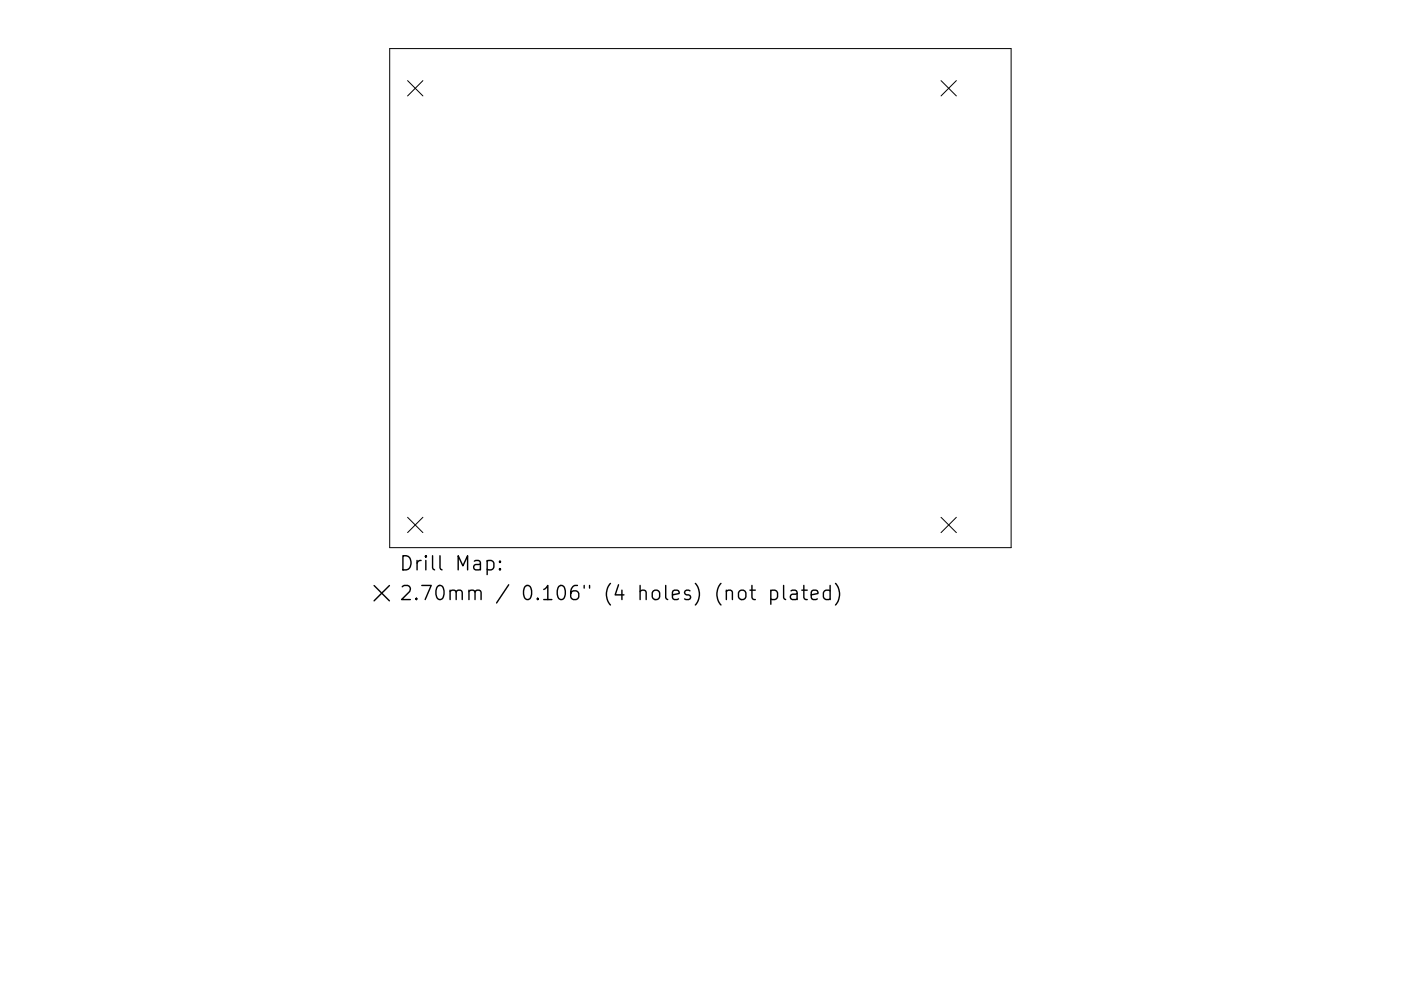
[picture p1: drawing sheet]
<svg xmlns="http://www.w3.org/2000/svg" width="297mm" height="210mm" viewBox="0 0 297 210" stroke-linecap="round" stroke-linejoin="round" font-family="sans-serif">
<defs><g id="words">
<g font-size="4.2">
<text x="84.6" y="121.1">Drill Map:</text>
<text x="84.6" y="127.4">2.70mm / 0.106&quot; (4 holes) (not plated)</text>
</g>
</g></defs>
<path d="M82.6 10.3h131.8v105.9h-131.8zM86.4 17.1l3.3 3.3M89.7 17.1l-3.3 3.3M199.5 17.1l3.3 3.3M202.8 17.1l-3.3 3.3M86.4 109.8l3.3 3.2M89.7 109.8l-3.3 3.2M199.5 109.8l3.3 3.2M202.8 109.8l-3.3 3.2" fill="none" stroke="#000" stroke-width=".21"/>
<g fill="none" stroke="#000" stroke-width=".3">
<path d="M103.3 119.1l.8-.2 .6 .6v.8l-.3 .5-.3 .1-.8-.1M106 119.1l.1 .1-.1 .1-.1-.1 .1-.1v.2M79.3 124.2l3.3 3.3M82.6 124.2l-3.3 3.3M106 120.6l.1 .2-.1 .1-.1-.1 .1-.2v.3M156.7 125.5a.81 .81 0 0 1 .8-.3 .81 .81 0 0 1 .6 .6v.8a.81 .81 0 0 1-.7 .6 .81 .81 0 0 1-.8-.6v-.8zM159 125.2h1.1M159.4 124.2v2.6l.2 .3 .5 .1M163.4 125.4l.9-.2 .6 .6v.8l-.3 .5-.3 .1-.9-.1M163.4 125.2v3M166.1 124.2v2.6l.5 .4M167.7 125.4l.3-.2 .9 .2 .1 .2v1.6"/>
<path d="M169 125.9l-1 .2a.59 .59 0 0 0-.4 .5 .59 .59 0 0 0 .4 .6l1-.1M170 125.2h1.1M170.4 124.2v2.6l.2 .3 .5 .1M172 126.2l1.4-.3-.1-.5-.9-.2-.4 .4v1.2l.1 .3 .3 .1 .9-.1M176 125.4l-.9-.2-.5 .6v.8l.3 .5 .2 .1 .9-.1M176 124.2v3M177.1 123.8a3.4 3.4 0 0 1 0 4.6"/>
</g>
<use href="#words"/>
</svg>
